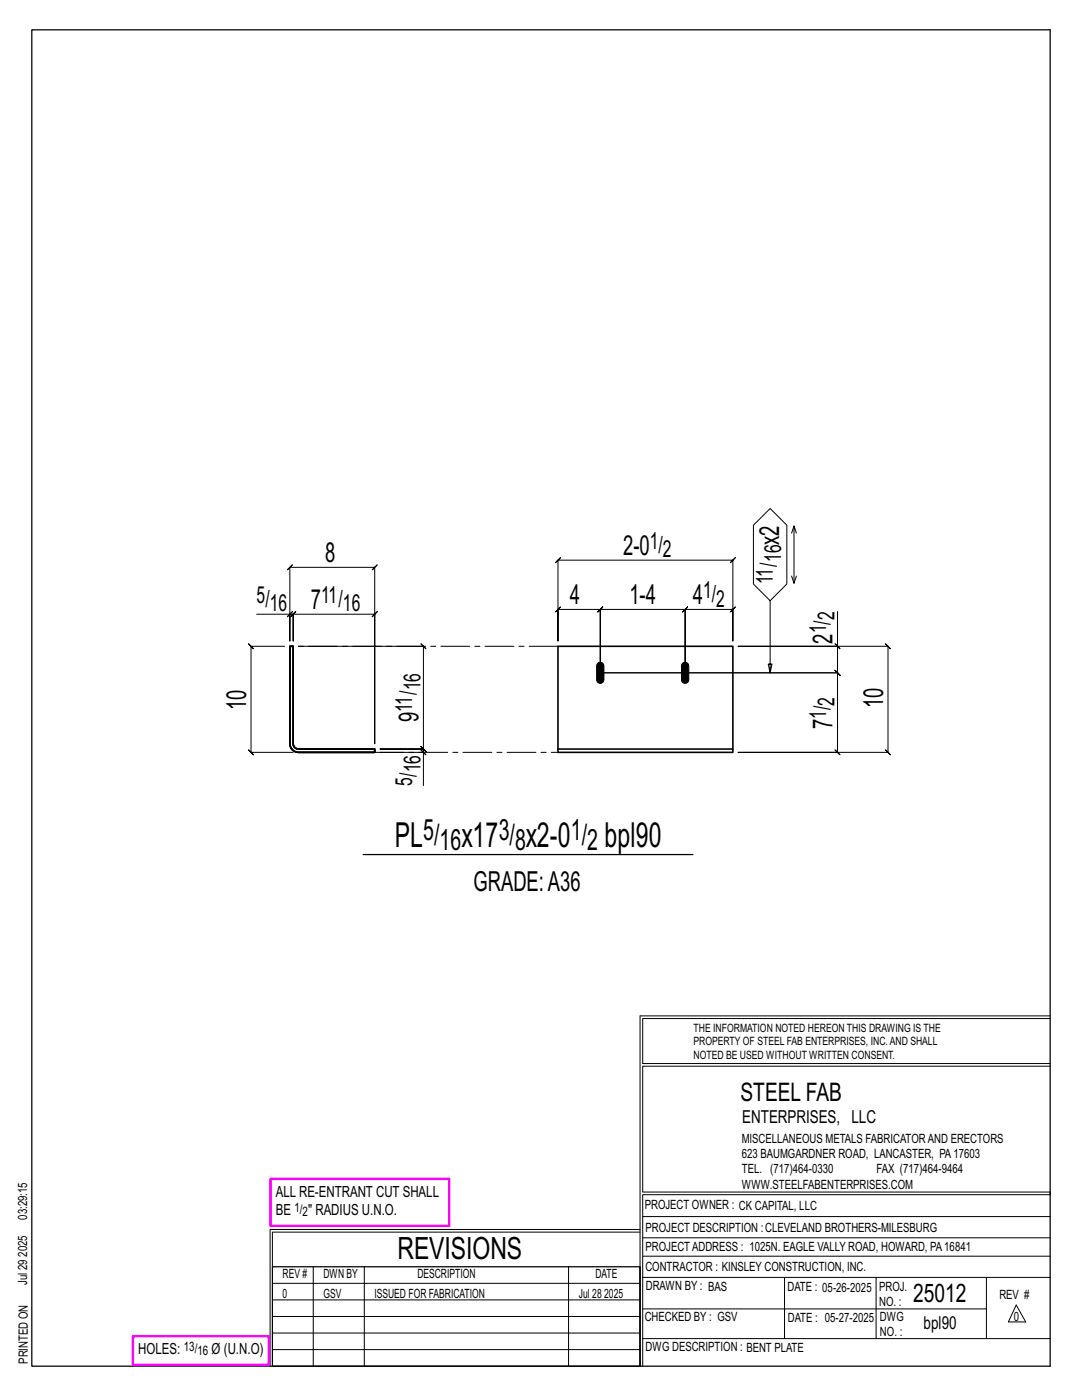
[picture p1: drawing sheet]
<svg xmlns="http://www.w3.org/2000/svg" width="216mm" height="279mm" viewBox="0 0 216 279" stroke-linecap="round" stroke-linejoin="round" font-family="sans-serif">
<defs><g id="words">
<g font-size="6.9">
<text x="78.8" y="169.1">PL</text>
<text x="92.1" y="169.1">x17</text>
<text x="104.9" y="169.1">x2-0</text>
<text x="120.6" y="169.1">bpl90</text>
</g>
<text font-size="6.1" x="79.3" y="251.3">REVISIONS</text>
<g font-size="5.9">
<text x="84.4" y="167.5">5/</text>
<text x="99.5" y="167.5">3/</text>
<text x="113.9" y="167.5">1/</text>
<text x="87.7" y="169.6">16</text>
<text x="102.8" y="169.6">8</text>
<text x="117.2" y="169.6">2</text>
</g>
<g font-size="5.5">
<text x="64.9" y="112.2">8</text>
<text x="124.3" y="110.8">2-0</text>
<text x="155.4" y="108.7" transform="rotate(-90 155.4 108.7)">x2</text>
<text x="62" y="121.6">7</text>
<text x="113.7" y="120.6">4</text>
<text x="125.6" y="120.6">1-4</text>
<text x="138.3" y="120.6">4</text>
<text x="166.1" y="128.5" transform="rotate(-90 166.1 128.5)">2</text>
<text x="49.1" y="141.7" transform="rotate(-90 49.1 141.7)">10</text>
<text x="176.2" y="141.4" transform="rotate(-90 176.2 141.4)">10</text>
<text x="83.5" y="144.2" transform="rotate(-90 83.5 144.2)">9</text>
<text x="166.1" y="145.5" transform="rotate(-90 166.1 145.5)">7</text>
<text x="94.5" y="177.8">GRADE:A36</text>
</g>
<g font-size="5.1">
<text x="147.8" y="219.8">STEEL FAB</text>
<text x="182.2" y="259.9">25012</text>
</g>
<g font-size="4.7">
<text x="129.7" y="109.6">1/</text>
<text x="132.3" y="111.2">2</text>
<text x="155.9" y="112.2" transform="rotate(-90 155.9 112.2)">16</text>
<text x="140.3" y="119.4">1/</text>
<text x="154.2" y="116.6" transform="rotate(-90 154.2 116.6)">11/</text>
<text x="51.2" y="120.3">5/</text>
<text x="53.8" y="122">16</text>
<text x="64.1" y="120.3">11/</text>
<text x="68.4" y="122">16</text>
<text x="142.9" y="121">2</text>
<text x="166.5" y="123.8" transform="rotate(-90 166.5 123.8)">2</text>
<text x="164.9" y="126.4" transform="rotate(-90 164.9 126.4)">1/</text>
<text x="83.9" y="137.8" transform="rotate(-90 83.9 137.8)">16</text>
<text x="82.3" y="142.1" transform="rotate(-90 82.3 142.1)">11/</text>
<text x="164.9" y="143.5" transform="rotate(-90 164.9 143.5)">1/</text>
<text x="166.5" y="140.9" transform="rotate(-90 166.5 140.9)">2</text>
<text x="83.9" y="154.2" transform="rotate(-90 83.9 154.2)">16</text>
<text x="82.3" y="156.8" transform="rotate(-90 82.3 156.8)">5/</text>
</g>
<g font-size="3.6">
<text x="148.1" y="224.1">ENTERPRISES, LLC</text>
<text x="184.3" y="265.2">bpl90</text>
</g>
<g font-size="3.1">
<text x="55" y="238.9">ALL RE-ENTRANT CUT SHALL</text>
<text x="55" y="242.5">BE</text>
<text x="61.5" y="242.5">&quot; RADIUS U.N.O.</text>
<text x="27.6" y="270.2">HOLES:</text>
<text x="42.2" y="270.2">Ø (U.N.O)</text>
</g>
<g font-size="2.6">
<text x="58.8" y="241.8">1/</text>
<text x="60.4" y="242.7">2</text>
<text x="36.7" y="269.6">13/</text>
<text x="39.4" y="270.5">16</text>
</g>
<g font-size="2.5">
<text x="148" y="231.2">623 BAUMGARDNER ROAD, LANCASTER, PA17603</text>
<text x="148" y="228.1">MISCELLANEOUS METALS FABRICATORAND ERECTORS</text>
<text x="148" y="237.2">WWW.STEELFABENTERPRISES.COM</text>
<text x="148" y="234.2">TEL. (717)464-0330</text>
<text x="174.9" y="234.2">FAX (717)464-9464</text>
<text x="5.4" y="243.4" transform="rotate(-90 5.4 243.4)">03:29:15</text>
<text x="128.7" y="241.3">PROJECT OWNER : CK CAPITAL, LLC</text>
<text x="128.8" y="246">PROJECT DESCRIPTION :CLEVELAND BROTHERS-MILESBURG</text>
<text x="5.4" y="250.8" transform="rotate(-90 5.4 250.8)">2025</text>
<text x="128.8" y="249.7">PROJECTADDRESS : 1025N. EAGLE VALLY ROAD, HOWARD, PA16841</text>
<text x="5.4" y="256.5" transform="rotate(-90 5.4 256.5)">Jul 29</text>
<text x="56.4" y="255">REV #</text>
<text x="64.5" y="255">DWN BY</text>
<text x="83.3" y="255">DESCRIPTION</text>
<text x="118.8" y="255">DATE</text>
<text x="128.8" y="253.7">CONTRACTOR : KINSLEY CONSTRUCTION, INC.</text>
<text x="128.9" y="257.5">DRAWN BY : BAS</text>
<text x="157.1" y="257.6">DATE : 05-26-2025</text>
<text x="175.4" y="257.7">PROJ.</text>
<text x="56.4" y="259">0</text>
<text x="64.5" y="259">GSV</text>
<text x="74.7" y="259">ISSUED FOR FABRICATION</text>
<text x="115.5" y="259">Jul 28</text>
<text x="120.6" y="259">2025</text>
<text x="128.6" y="263.7">CHECKED BY : GSV</text>
<text x="157.2" y="263.7">DATE : 05-27-2025</text>
<text x="175.4" y="260.7">NO. :</text>
<text x="175.6" y="263.7">DWG</text>
<text x="199.4" y="259.2">REV #</text>
<text x="202.3" y="263.7">0</text>
<text x="128.8" y="269.7">DWG DESCRIPTION : BENT PLATE</text>
<text x="175.6" y="266.7">NO. :</text>
<text x="5.5" y="272.2" transform="rotate(-90 5.5 272.2)">PRINTED ON</text>
</g>
<g font-size="2.3">
<text x="138.4" y="208.6">PROPERTY OF STEEL FAB ENTERPRISES, INC.AND SHALL</text>
<text x="138.4" y="205.9">THE INFORMATION NOTED HEREON THIS DRAWING IS THE</text>
<text x="138.4" y="211.3">NOTED BE USED WITHOUT WRITTEN CONSENT.</text>
</g>
</g></defs>
<g fill="none" stroke="#000" stroke-width=".2">
<path d="M111.8 111.3l-.5 .5h34.9l-.5 .5 1-1-.5 .5v16.1v-6.3l.5-.5-1 1 .5-.5h-9.5l.5-.5-1 1 .5-.5v12.7v-12.7l.5-.5-1 1 .5-.5h-16.9l.5-.5-1 1 .5-.5v12.7v-12.7l.5-.5-1 1 .5-.5h-8.5l.5-.5-1 1 .5-.5v6.3v-16.1l-.5 .5zM153.7 119.9l3.3-3.3v-11.8l-3.3-3.3-3.4 3.3v11.8l3.4 3.3v14.4l-.4-1.8h.7l-.3 1.8M158 115l.4 1.4 .5-1.4M158.4 105l-.4 1.4M158.9 106.4l-.5-1.4v11.4M51.2 122.6h6.6v5.3v-14.7l-.5 .5 1-1-.5 .5h17l-.5 .5 1-1-.5 .5v35.2v-25.8l.5-.5-1 1 .5-.5h-16.3l.5-.5-1 1 .5-.5v5.3v-5.3l.5-.5-1 1 .5-.5h-.7M56.8 129h-6.7l-.5-.5 1 1-.5-.5v21.1l-.5-.5 1 1-.5-.5h8.4M57.8 122.6l-.5 .5 1-1zM59.6 129h24.9l-.5-.5 1 1-.5-.5v20.5l-.5-.5 1 1-.5-.5h-8.7h8.7l-.5-.5 1 1-.5-.5v.6M166.6 128.5l1 1zM167.1 122v7h-19.8h29.9l-.5-.5 1 1-.5-.5v21.1l-.5-.5 1 1-.5-.5h-29.9h19.8l.5 .5-1-1 .5 .5v-15.8l.5 .5-1-1 .5 .5h-47.3h47.3l.5 .5-1-1 .5 .5v-5.3M75.8 150.1h8.7v6.7"/>
<path d="M84 149.6l1 1zM127.7 202.7v70M127.7 202.7h81.8M209.5 203.3h-81.3v9h81.3M209.5 212.8h-81.3v25.1h81.3v.5h-81.3v34.3M54.4 259.4h73.3M54.4 256.1h73.3M62.5 252.8v19.9M72.7 252.8v19.9M113.4 252.8v19.9M127.7 245.4h-73.8v27.3M127.7 245.9h-73.3v6.9"/>
<path d="M128.2 242.8h81.3M128.2 254.9h81.3M128.2 250.7h81.3M128.2 247h81.3M156.5 254.9v12.2M174.8 254.9v12.2M196.8 254.9v12.2M54.4 269.3h73.3M54.4 266h73.3M54.4 262.7h73.3M128.2 261.2h68.6M128.2 267.1h81.3"/>
<path d="M202.8 260.4l1.9 3.4h-3.5z"/>
</g>
<path d="M6.3 6h203.2v266.7h-203.2zM72.5 170.5h65.8M54.4 252.8h73.3v19.9h-73.3z" fill="none" stroke="#000" stroke-width=".25"/>
<path d="M54 235.3h35.6v9.3h-35.6zM26.5 266.7h27.1v5.7h-27.1z" fill="none" stroke="#f0f" stroke-width=".5"/>
<path d="M119.3 132.4a.73 .73 0 0 1 .8-.2 .73 .73 0 0 1 .4 .7v2.8a.73 .73 0 0 1-.7 .7 .73 .73 0 0 1-.8-.7v-2.8zM136.2 132.4a.73 .73 0 0 1 .8-.2 .73 .73 0 0 1 .4 .7v2.8a.73 .73 0 0 1-.7 .7 .73 .73 0 0 1-.7-.7v-2.8z" fill="#000" stroke="#000" stroke-width=".2"/>
<path d="M57.8 129h.7v19.4l.3 .8 .8 .3h15.2v.6h-15.2a1.72 1.72 0 0 1-1.8-1.7zM111.3 149.5h34.9v.6h-34.9zM111.3 149.5v-20.5h34.9v20.5" fill="none" stroke="#000" stroke-width=".32"/>
<path d="M111.3 129h-52.8M74.8 150.1h36.5" fill="none" stroke="#000" stroke-width=".2" stroke-dasharray="5.8 1 1 1"/>
<use href="#words"/>
</svg>
